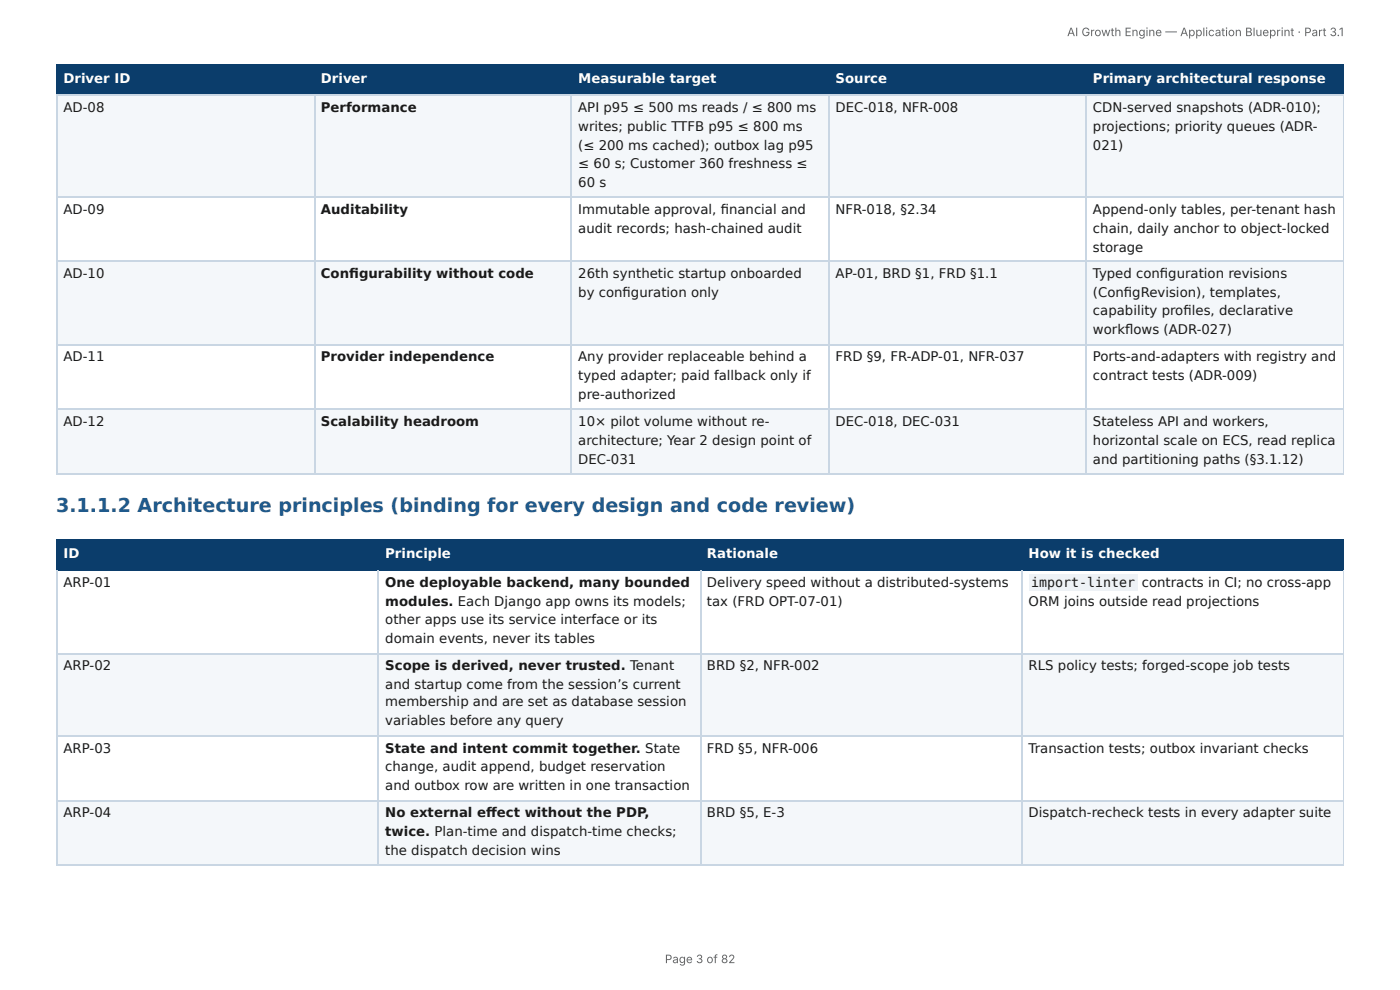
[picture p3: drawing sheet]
<svg xmlns="http://www.w3.org/2000/svg" width="297mm" height="210mm" viewBox="0 0 297 210" stroke-linecap="round" stroke-linejoin="round" font-family="sans-serif">
<defs><g id="words">
<text font-size="4.1" fill="#1f5a8c" x="11.9" y="108.7">3.1.1.2 Architecture principles (binding for every design and code review)</text>
<g font-size="2.8" fill="#fff">
<text x="13.5" y="17.7">Driver ID</text>
<text x="68.2" y="17.7">Driver</text>
<text x="122.8" y="17.7">Measurable target</text>
<text x="177.5" y="17.7">Source</text>
<text x="232.1" y="17.7">Primary architectural response</text>
<text x="13.5" y="118.5">ID</text>
<text x="81.8" y="118.5">Principle</text>
<text x="150.2" y="118.5">Rationale</text>
<text x="218.5" y="118.5">How it is checked</text>
</g>
<g font-size="2.8" fill="#1a1a1a">
<text x="13.5" y="23.8">AD-08</text>
<text x="68.2" y="23.8">Performance</text>
<text x="122.8" y="23.8">API p95 ≤ 500 ms reads / ≤ 800 ms</text>
<text x="177.5" y="23.8">DEC-018, NFR-008</text>
<text x="232.1" y="23.8">CDN-served snapshots (ADR-010);</text>
<text x="122.8" y="27.8">writes; public TTFB p95 ≤ 800 ms</text>
<text x="232.1" y="27.8">projections; priority queues (ADR-</text>
<text x="122.8" y="31.8">(≤ 200 ms cached); outbox lag p95</text>
<text x="122.8" y="35.7">≤ 60 s; Customer 360 freshness ≤</text>
<text x="232.1" y="31.8">021)</text>
<text x="122.8" y="39.7">60 s</text>
<text x="13.5" y="45.5">AD-09</text>
<text x="68.2" y="45.5">Auditability</text>
<text x="122.8" y="45.5">Immutable approval, fi nancial and</text>
<text x="177.5" y="45.5">NFR-018, §2.34</text>
<text x="232.1" y="45.5">Append-only tables, per-tenant hash</text>
<text x="122.8" y="49.5">audit records; hash-chained audit</text>
<text x="232.1" y="49.5">chain, daily anchor to object-locked</text>
<text x="232.1" y="53.4">storage</text>
<text x="13.5" y="59">AD-10</text>
<text x="68.2" y="59">Confi gurability without code</text>
<text x="122.8" y="59">26th synthetic startup onboarded</text>
<text x="177.5" y="59">AP-01, BRD §1, FRD §1.1</text>
<text x="232.1" y="59">Typed confi guration revisions</text>
<text x="122.8" y="63">by confi guration only</text>
<text x="232.1" y="63">(Confi gRevision), templates,</text>
<text x="232.1" y="66.9">capability profi les, declarative</text>
<text x="232.1" y="70.9">workfl ows (ADR-027)</text>
<text x="13.5" y="76.7">AD-11</text>
<text x="68.2" y="76.7">Provider independence</text>
<text x="122.8" y="76.7">Any provider replaceable behind a</text>
<text x="177.5" y="76.7">FRD §9, FR-ADP-01, NFR-037</text>
<text x="232.1" y="76.7">Ports-and-adapters with registry and</text>
<text x="122.8" y="80.7">typed adapter; paid fallback only if</text>
<text x="232.1" y="80.7">contract tests (ADR-009)</text>
<text x="122.8" y="84.7">pre-authorized</text>
<text x="13.5" y="90.5">AD-12</text>
<text x="68.2" y="90.5">Scalability headroom</text>
<text x="122.8" y="90.5">10× pilot volume without re-</text>
<text x="122.8" y="94.5">architecture; Year 2 design point of</text>
<text x="177.5" y="90.5">DEC-018, DEC-031</text>
<text x="232.1" y="90.5">Stateless API and workers,</text>
<text x="232.1" y="94.5">horizontal scale on ECS, read replica</text>
<text x="122.8" y="98.4">DEC-031</text>
<text x="232.1" y="98.4">and partitioning paths (§3.1.12)</text>
<text x="13.5" y="124.6">ARP-01</text>
<text x="81.8" y="124.6">One deployable backend, many bounded</text>
<text x="150.2" y="124.6">Delivery speed without a distributed-systems</text>
<text x="219" y="124.6">import-linter</text>
<text x="242.5" y="124.6">contracts in CI; no cross-app</text>
<text x="81.8" y="128.6">modules. Each Django app owns its models;</text>
<text x="150.2" y="128.6">tax (FRD OPT-07-01)</text>
<text x="218.5" y="128.6">ORM joins outside read projections</text>
<text x="81.8" y="132.6">other apps use its service interface or its</text>
<text x="81.8" y="136.5">domain events, never its tables</text>
<text x="13.5" y="142.3">ARP-02</text>
<text x="81.8" y="142.3">Scope is derived, never trusted. Tenant</text>
<text x="150.2" y="142.3">BRD §2, NFR-002</text>
<text x="218.5" y="142.3">RLS policy tests; forged-scope job tests</text>
<text x="81.8" y="146.3">and startup come from the session’s current</text>
<text x="81.8" y="150">membership and are set as database session</text>
<text x="81.8" y="154">variables before any query</text>
<text x="13.5" y="159.8">ARP-03</text>
<text x="81.8" y="159.8">State and intent commit together. State</text>
<text x="150.2" y="159.8">FRD §5, NFR-006</text>
<text x="218.5" y="159.8">Transaction tests; outbox invariant checks</text>
<text x="81.8" y="163.8">change, audit append, budget reservation</text>
<text x="81.8" y="167.7">and outbox row are written in one transaction</text>
<text x="13.5" y="173.6">ARP-04</text>
<text x="81.8" y="173.6">No external eff ect without the PDP,</text>
<text x="150.2" y="173.6">BRD §5, E-3</text>
<text x="218.5" y="173.6">Dispatch-recheck tests in every adapter suite</text>
<text x="81.8" y="177.5">twice. Plan-time and dispatch-time checks;</text>
<text x="81.8" y="181.5">the dispatch decision wins</text>
</g>
<g font-size="2.5" fill="#666">
<text x="226.6" y="7.7">AI Growth Engine — Application Blueprint · Part 3.1</text>
<text x="141.2" y="204.5">Page 3 of 82</text>
</g>
</g></defs>
<g fill="#0b3d6b">
<path d="M12.2 14h54.5v6.1h-54.5z"/>
<path d="M66.7 14h54.7v6.1h-54.7z"/>
<path d="M121.4 14h54.5v6.1h-54.5z"/>
<path d="M175.9 14h54.8v6.1h-54.8z"/>
<path d="M230.7 14h54.7v6.1h-54.7z"/>
</g>
<g fill="#f4f7fa">
<path d="M12.2 20.1h54.5v21.7h-54.5z"/>
<path d="M66.7 20.1h54.7v21.7h-54.7z"/>
<path d="M121.4 20.1h54.5v21.7h-54.5z"/>
<path d="M175.9 20.1h54.8v21.7h-54.8z"/>
<path d="M230.7 20.1h54.7v21.7h-54.7z"/>
<path d="M12.2 55.6h54.5v17.7h-54.5z"/>
<path d="M66.7 55.6h54.7v17.7h-54.7z"/>
<path d="M121.4 55.6h54.5v17.7h-54.5z"/>
<path d="M175.9 55.6h54.8v17.7h-54.8z"/>
<path d="M230.7 55.6h54.7v17.7h-54.7z"/>
<path d="M12.2 87h54.5v13.5h-54.5z"/>
<path d="M66.7 87h54.7v13.5h-54.7z"/>
<path d="M121.4 87h54.5v13.5h-54.5z"/>
<path d="M175.9 87h54.8v13.5h-54.8z"/>
<path d="M230.7 87h54.7v13.5h-54.7z"/>
</g>
<path d="M11.9 13.9h273.5M12 13.8v6.6M66.8 13.8v6.6M121.3 13.8v6.6M176.1 13.8v6.6M230.6 13.8v6.6M11.9 20.2h273.5" fill="none" stroke="#0b3d6b" stroke-width=".26"/>
<path d="M285.3 13.8v6.6" fill="none" stroke="#0b3d6b" stroke-width=".21"/>
<path d="M11.9 20.2h273.5M12 20.4v80.4M66.8 20.4v80.4M121.3 20.4v80.4M176.1 20.4v80.4M230.6 20.4v80.4M11.9 41.9h273.5M11.9 55.4h273.5M11.9 73.2h273.5M11.9 86.9h273.5M11.9 100.7h273.5" fill="none" stroke="#c9d6e3" stroke-width=".26"/>
<path d="M285.3 20.4v80.4" fill="none" stroke="#c9d6e3" stroke-width=".21"/>
<g fill="#0b3d6b">
<path d="M12.2 114.6h68.2v6.3h-68.2z"/>
<path d="M80.4 114.6h68.3v6.3h-68.3z"/>
<path d="M148.7 114.6h68.3v6.3h-68.3z"/>
<path d="M217 114.6h68.4v6.3h-68.4z"/>
</g>
<g fill="#f4f7fa">
<path d="M12.2 138.6h68.2v17.8h-68.2z"/>
<path d="M80.4 138.6h68.3v17.8h-68.3z"/>
<path d="M148.7 138.6h68.3v17.8h-68.3z"/>
<path d="M217 138.6h68.4v17.8h-68.4z"/>
<path d="M12.2 170.1h68.2v13.5h-68.2z"/>
<path d="M80.4 170.1h68.3v13.5h-68.3z"/>
<path d="M148.7 170.1h68.3v13.5h-68.3z"/>
<path d="M217 170.1h68.4v13.5h-68.4z"/>
</g>
<path d="M11.9 114.7h273.5M12 114.6v6.6M80.3 114.6v6.6M148.8 114.6v6.6M217.1 114.6v6.6M11.9 121h273.5" fill="none" stroke="#0b3d6b" stroke-width=".26"/>
<path d="M285.3 114.6v6.6" fill="none" stroke="#0b3d6b" stroke-width=".21"/>
<path d="M11.9 138.8h273.5M12 121.2v62.4M80.3 121.2v62.4M148.8 121.2v62.4M217.1 121.2v62.4M11.9 156.2h273.5M11.9 170h273.5M11.9 183.8h273.5" fill="none" stroke="#c9d6e3" stroke-width=".26"/>
<path d="M285.3 121.2v62.4" fill="none" stroke="#c9d6e3" stroke-width=".21"/>
<path d="M218.5 122h23.1v3.4h-23.1z" fill="#eef2f6"/>
<use href="#words"/>
</svg>
